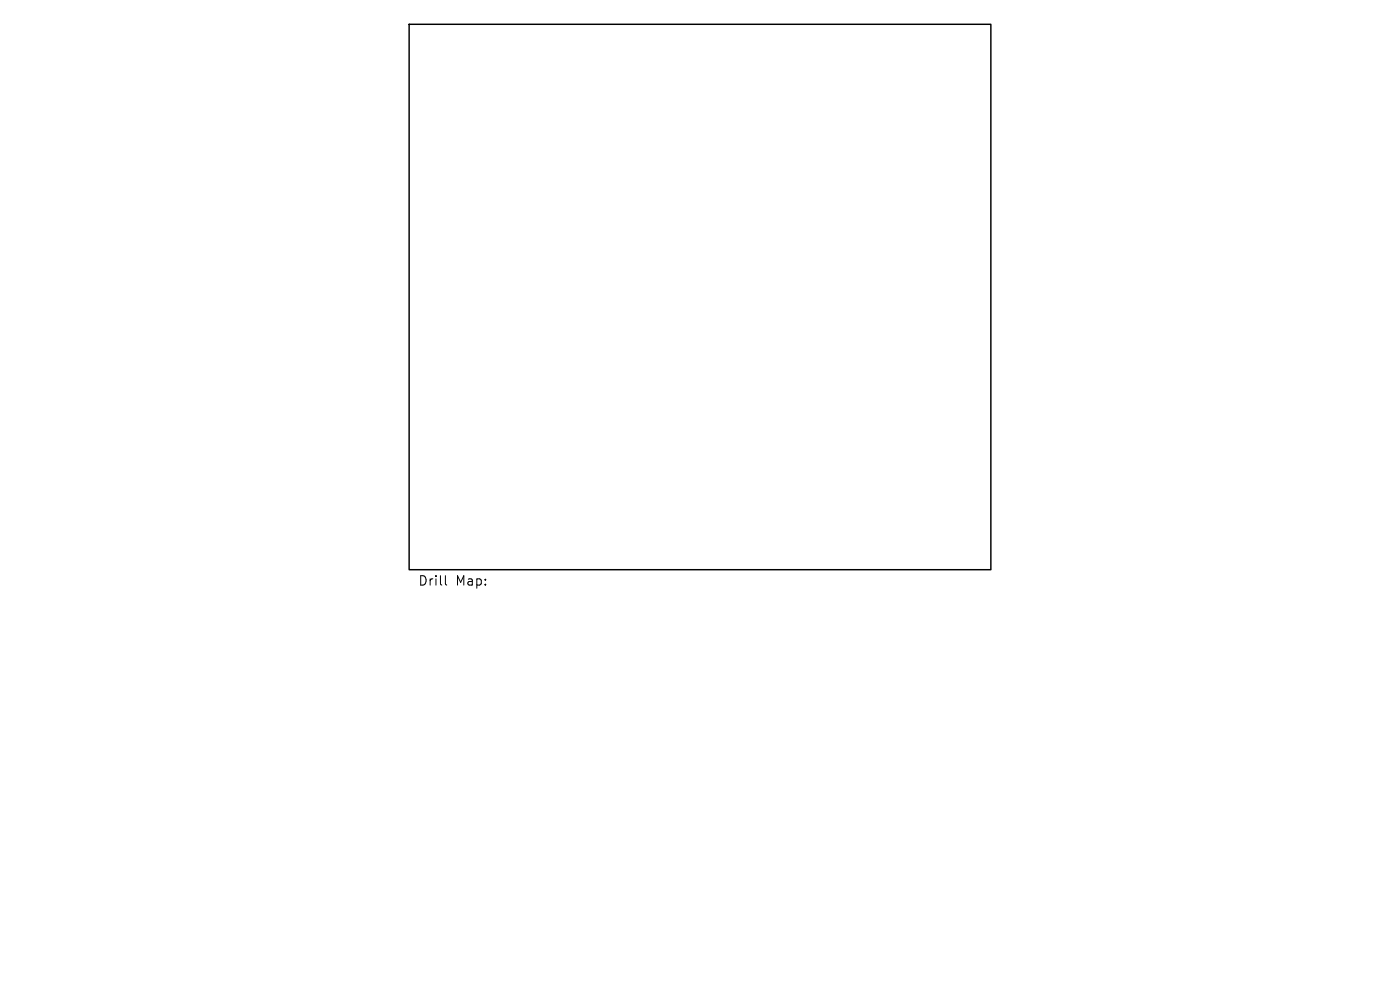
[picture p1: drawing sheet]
<svg xmlns="http://www.w3.org/2000/svg" width="297mm" height="210mm" viewBox="0 0 297 210" stroke-linecap="round" stroke-linejoin="round" font-family="sans-serif">
<defs><g id="words">
<g font-size="2.8">
<text x="88.6" y="124.5">Drill</text>
<text x="96.7" y="124.5">Map:</text>
</g>
</g></defs>
<path d="M86.8 5.2h123.4v115.7h-123.4z" fill="none" stroke="#000" stroke-width=".31"/>
<path d="M94.5 122.1v1.7l.3 .3" fill="none" stroke="#000" stroke-width=".21"/>
<use href="#words"/>
</svg>
